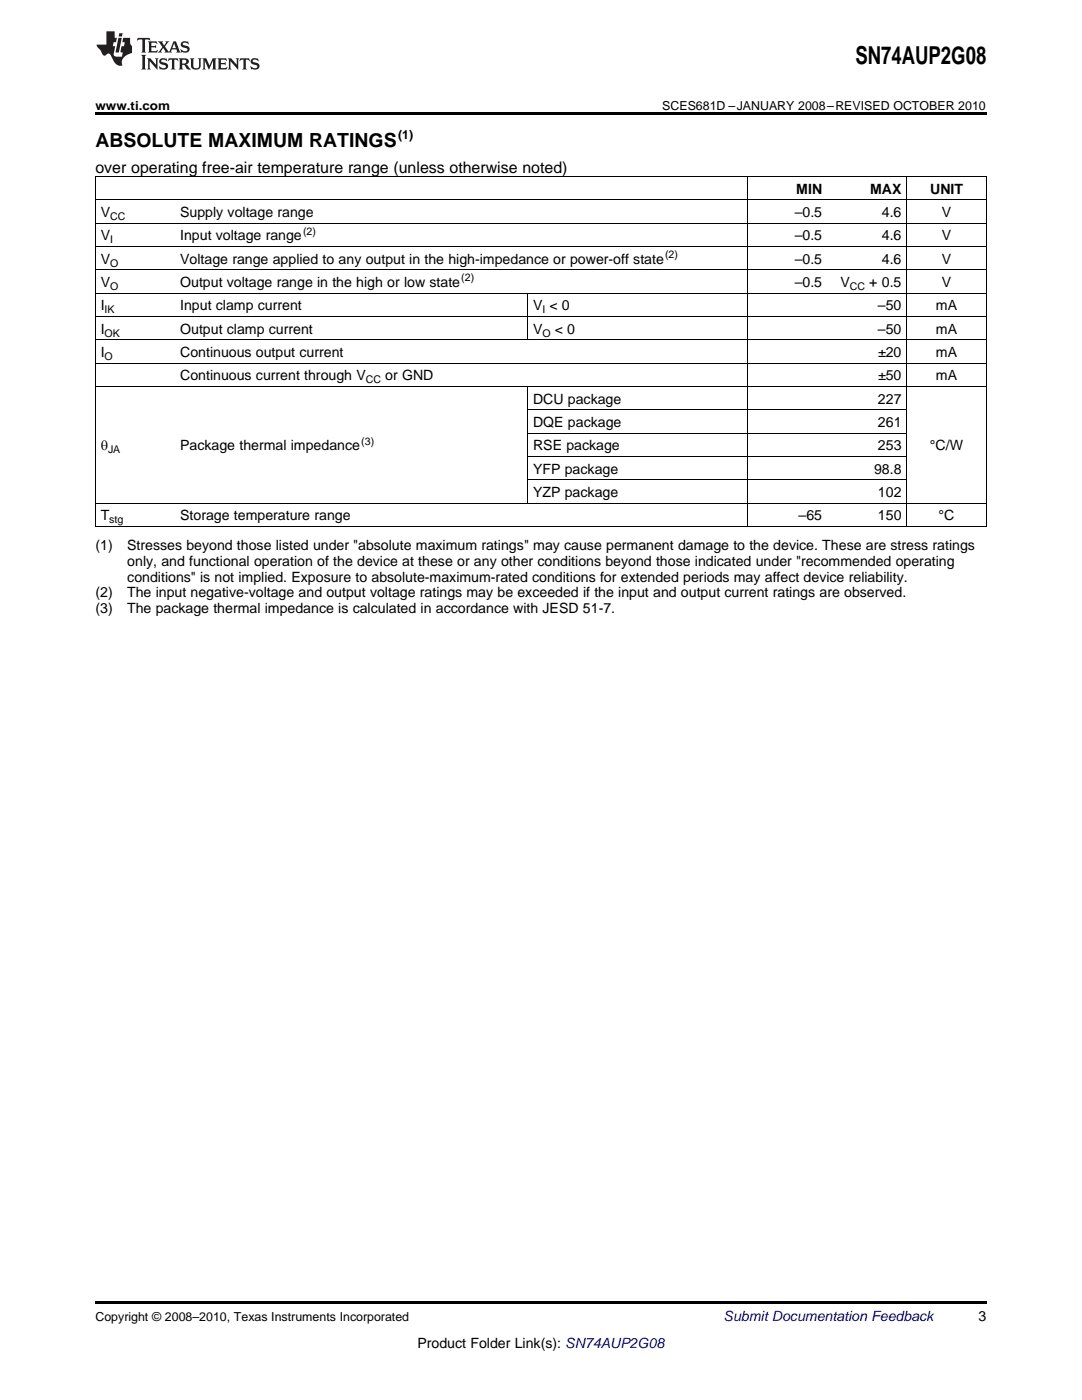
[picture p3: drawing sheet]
<svg xmlns="http://www.w3.org/2000/svg" width="216mm" height="279mm" viewBox="0 0 216 279" stroke-linecap="round" stroke-linejoin="round" font-family="sans-serif">
<defs><g id="words">
<text font-size="4.9" x="170.7" y="12.8">SN74AUP2G08</text>
<text font-size="3.9" x="19" y="29.3">ABSOLUTE MAXIMUM RATINGS</text>
<text font-size="3.2" x="19" y="34.4">over operating free-air temperature range (unless otherwise noted)</text>
<g font-size="2.8">
<text x="158.9" y="38.7">MIN</text>
<text x="173.6" y="38.7">MAX</text>
<text x="185.6" y="38.7">UNIT</text>
<text x="20.1" y="43.3">V</text>
<text x="20.1" y="48">V</text>
<text x="35.9" y="43.3">Supply voltage range</text>
<text x="35.9" y="48">Input voltage range</text>
<text x="158.6" y="43.3">–0.5</text>
<text x="158.6" y="48">–0.5</text>
<text x="176" y="43.3">4.6</text>
<text x="176" y="48">4.6</text>
<text x="187.9" y="43.3">V</text>
<text x="187.9" y="48">V</text>
<text x="20.1" y="52.6">V</text>
<text x="35.9" y="52.6">Voltage range applied to any output in the high-impedance or power-off state</text>
<text x="158.6" y="52.6">–0.5</text>
<text x="176" y="52.6">4.6</text>
<text x="187.9" y="52.6">V</text>
<text x="20.1" y="57.3">V</text>
<text x="35.9" y="57.3">Output voltage range in the high or low state</text>
<text x="158.6" y="57.3">–0.5</text>
<text x="167.7" y="57.3">V</text>
<text x="173.5" y="57.3">+ 0.5</text>
<text x="187.9" y="57.3">V</text>
<text x="20.1" y="61.9">I</text>
<text x="35.9" y="61.9">Input clamp current</text>
<text x="106.4" y="61.9">V &lt; 0</text>
<text x="175.2" y="61.9">–50</text>
<text x="186.8" y="61.9">mA</text>
<text x="20.1" y="66.6">I</text>
<text x="20.1" y="71.3">I</text>
<text x="35.9" y="66.6">Output clamp current</text>
<text x="35.9" y="71.3">Continuous output current</text>
<text x="106.4" y="66.6">V</text>
<text x="110.7" y="66.6">&lt; 0</text>
<text x="175.2" y="66.6">–50</text>
<text x="175.2" y="71.3">±20</text>
<text x="186.8" y="66.6">mA</text>
<text x="186.8" y="71.3">mA</text>
<text x="35.9" y="75.9">Continuous current through V</text>
<text x="76.9" y="75.9">or GND</text>
<text x="175.2" y="75.9">±50</text>
<text x="186.8" y="75.9">mA</text>
<text x="106.4" y="80.6">DCU package</text>
<text x="175.2" y="80.6">227</text>
<text x="20.1" y="89.9">q</text>
<text x="35.9" y="89.9">Package thermal impedance</text>
<text x="106.4" y="85.2">DQE package</text>
<text x="106.4" y="89.9">RSE package</text>
<text x="175.2" y="85.2">261</text>
<text x="175.2" y="89.9">253</text>
<text x="185.6" y="89.9">°C/W</text>
<text x="106.4" y="94.5">YFP package</text>
<text x="174.4" y="94.5">98.8</text>
<text x="106.4" y="99.2">YZP package</text>
<text x="175.2" y="99.2">102</text>
<text x="20.1" y="103.9">T</text>
<text x="35.9" y="103.9">Storage temperature range</text>
<text x="159.3" y="103.9">–65</text>
<text x="175.2" y="103.9">150</text>
<text x="187.3" y="103.9">°C</text>
<text x="19" y="109.7">(1)</text>
<text x="25.4" y="109.7">Stresses beyond those listed under &quot;absolute maximum ratings&quot; may cause permanent damage to the device. These are stress ratings</text>
<text x="25.4" y="112.9">only, and functional operation of the device at these or any other conditions beyond those indicated under &quot;recommended operating</text>
<text x="19" y="119.2">(2)</text>
<text x="25.4" y="119.2">The input negative-voltage and output voltage ratings may be exceeded if the input and output current ratings are observed.</text>
<text x="25.4" y="116.1">conditions&quot; is not implied. Exposure to absolute-maximum-rated conditions for extended periods may affect device reliability.</text>
<text x="19" y="122.4">(3)</text>
<text x="25.4" y="122.4">The package thermal impedance is calculated in accordance with JESD 51-7.</text>
<text x="195.3" y="263.6">3</text>
<text x="83.3" y="269">Product Folder Link(s): SN74AUP2G08</text>
</g>
<text font-size="2.8" fill="#0000c8" x="144.4" y="263.6">Submit Documentation Feedback</text>
<g font-size="2.5">
<text x="19" y="21.9">www.ti.com</text>
<text x="132.2" y="21.9">SCES681D –JANUARY 2008–REVISED OCTOBER 2010</text>
<text x="79.4" y="27.7">(1)</text>
<text x="19" y="263.6">Copyright © 2008–2010, Texas Instruments Incorporated</text>
</g>
<g font-size="2.1">
<text x="22" y="43.9">CC</text>
<text x="60.5" y="46.8">(2)</text>
<text x="22" y="48.5">I</text>
<text x="22" y="53.2">O</text>
<text x="132.7" y="51.5">(2)</text>
<text x="22" y="57.9">O</text>
<text x="92" y="56.2">(2)</text>
<text x="169.6" y="57.9">CC</text>
<text x="20.9" y="62.5">IK</text>
<text x="108.2" y="62.5">I</text>
<text x="20.9" y="67.2">OK</text>
<text x="20.9" y="71.8">O</text>
<text x="108.2" y="67.2">O</text>
<text x="73" y="76.5">CC</text>
<text x="72.1" y="88.8">(3)</text>
<text x="21.6" y="90.5">JA</text>
<text x="21.8" y="104.4">stg</text>
</g>
</g></defs>
<g fill="#231f20">
<path d="M27.5 7.6l-.1 .5 .4-.2h.6v.1v2.1l-.2 .4h1l-.3-.4v-2.1l.1-.1h.5l.5 .2-.2-.5zM29.5 8.3l.2 .3v1.5l-.2 .4h1.8l.2-.6a1.04 1.04 0 0 1-1.3 .2v-.7h.6l.3 .2v-.6l-.3 .2h-.6v-.6l.8-.1 .4 .3-.2-.5zM31.5 8.3l.9 1.1-.9 1.1h.8l-.2-.2 .5-.7 .4 .7-.2 .2h1.5l-.1-.2 .1-.4h.9l.1 .4-.2 .2h1l-.3-.3-.7-1.9h-.5l-.9 2-.8-1 .9-1h-.8l.1 .3-.3 .5-.4-.6 .2-.2zM34.7 8.6l.4 1h-.7zM36.3 8.4a.63 .63 0 0 0-.2 .7 .63 .63 0 0 0 .6 .4l.6 .2 .1 .2a.75 .75 0 0 1-.7 .4 .75 .75 0 0 1-.6-.5l.1 .7 .1-.1a1.11 1.11 0 0 0 1.5-.6 1.13 1.13 0 0 0-1.2-.8l-.1-.4a1.04 1.04 0 0 1 1.2 .2l-.2-.5-.1 .1-.5-.2zM28.2 10.9l.2 .4v2.2l-.2 .4h1l-.3-.4v-2.2l.3-.4zM29.3 11.6l.3 .4v1.5l-.3 .4h.8l-.2-.4v-1.3l1.5 1.7v-1.9l.2-.4h-.7l.2 .4v.9l-1.1-1.3zM32 11.8a.62 .62 0 0 0-.2 .7 .62 .62 0 0 0 .6 .4l.6 .1 .1 .3a.76 .76 0 0 1-.7 .3 .76 .76 0 0 1-.6-.4l.1 .7 .1-.1a1.11 1.11 0 0 0 1.5-.6 1.13 1.13 0 0 0-1.2-.8l-.1-.4a1.04 1.04 0 0 1 1.2 .2l-.2-.6-.1 .1-.5-.1zM33.7 11.6l-.2 .6a.61 .61 0 0 1 .8-.3v1.6l-.2 .4h.9l-.2-.4v-1.6a.63 .63 0 0 1 .8 .3l-.2-.6zM35.6 11.6l.3 .4v1.5l-.3 .4h1l-.2-.2v-.8l.5 .2a.76 .76 0 0 0 1.2 .7l-1-1a.58 .58 0 0 0 .6-.5 .58 .58 0 0 0-.5-.6zM36.4 11.9h.1a.45 .45 0 0 1 .5 .1 .45 .45 0 0 1 .1 .5l-.7 .2zM37.9 11.6l.2 .2a2.17 2.17 0 0 0 .3 1.9 .99 .99 0 0 0 1.6-.6v-1.1l.2-.4h-.7l.2 .2a1.92 1.92 0 0 1-.2 1.8 .6 .6 0 0 1-.9-.5v-1.1l.2-.4zM40.4 11.6l.2 .4v1.5l-.2 .4h.7l-.2-.4v-1.4l.8 1.8 .8-1.8v1.4l-.2 .4h.9l-.2-.4v-1.5l.2-.4h-.8l-.6 1.5-.6-1.5zM43.4 11.6l.2 .4v1.5l-.2 .4h1.8l.2-.6a1.04 1.04 0 0 1-1.3 .1v-.6h.5l.4 .2v-.6l-.4 .2h-.5v-.7h.8l.3 .3-.1-.6zM45.5 11.6l.2 .4v1.5l-.2 .4h.7l-.2-.4v-1.3l1.5 1.7v-1.9l.2-.4h-.7l.2 .4v.9l-1.1-1.3zM47.9 11.6l-.1 .6a.61 .61 0 0 1 .8-.3v1.6l-.3 .4h1l-.3-.4 .1-1.6a.63 .63 0 0 1 .7 .3l-.1-.6zM50.2 11.8a.62 .62 0 0 0-.2 .7 .62 .62 0 0 0 .6 .4l.6 .1 .2 .3a.76 .76 0 0 1-.8 .3 .76 .76 0 0 1-.6-.4l.1 .7 .2-.1a1.11 1.11 0 0 0 1.5-.6 1.13 1.13 0 0 0-1.3-.8l-.1-.4a1.04 1.04 0 0 1 1.2 .2l-.1-.6-.2 .1-.5-.1z"/>
<path d="M21.2 6.3v2.6h-1.9l.1 .4 .7 .9a.91 .91 0 0 0 1 .8 .56 .56 0 0 1 .5-.3 .56 .56 0 0 1 .5 .3l.4 .8a1.53 1.53 0 0 0 1.9 1.2 1.54 1.54 0 0 1 1-2.1l.9-.3v-1.4a1.52 1.52 0 0 1-.3-1.6h-1.4l-.2 .8h.5l-.2 .8h-.4l-.2 1v.2l.4 .1-.2 .8a1.93 1.93 0 0 1-1.6-.3l.3-1.8h-.5l.2-.8h.4l.2-.8h-.4v-1.3zM23.6 7.6l-.6 2.9h.7l.6-2.9zM23.8 6.6l-.1 .7h.6l.2-.7z"/>
</g>
<path d="M19 22.5h177.8v.5h-177.8zM19 259.7h177.8v.5h-177.8z" fill="#000"/>
<g fill="none" stroke="#000" stroke-width=".2">
<path d="M19 39.9h177.8M19 35.2h177.8M19.1 35.3v69.8M149.2 35.3v69.8M180.9 35.3v69.8M196.8 35.3v69.8M19 58.5h177.8M19 53.9h177.8M19 49.2h177.8M19 44.5h177.8M105.3 58.6v9.3M19 77.1h177.8"/>
<path d="M19 72.5h177.8M19 67.8h177.8M19 63.2h177.8M105.3 77.2v23.3M105.3 95.8h75.7M105.3 91.1h75.7M105.3 86.4h75.7M105.3 81.8h75.7M19 105.1h177.8M19 100.4h177.8"/>
</g>
<use href="#words"/>
</svg>
